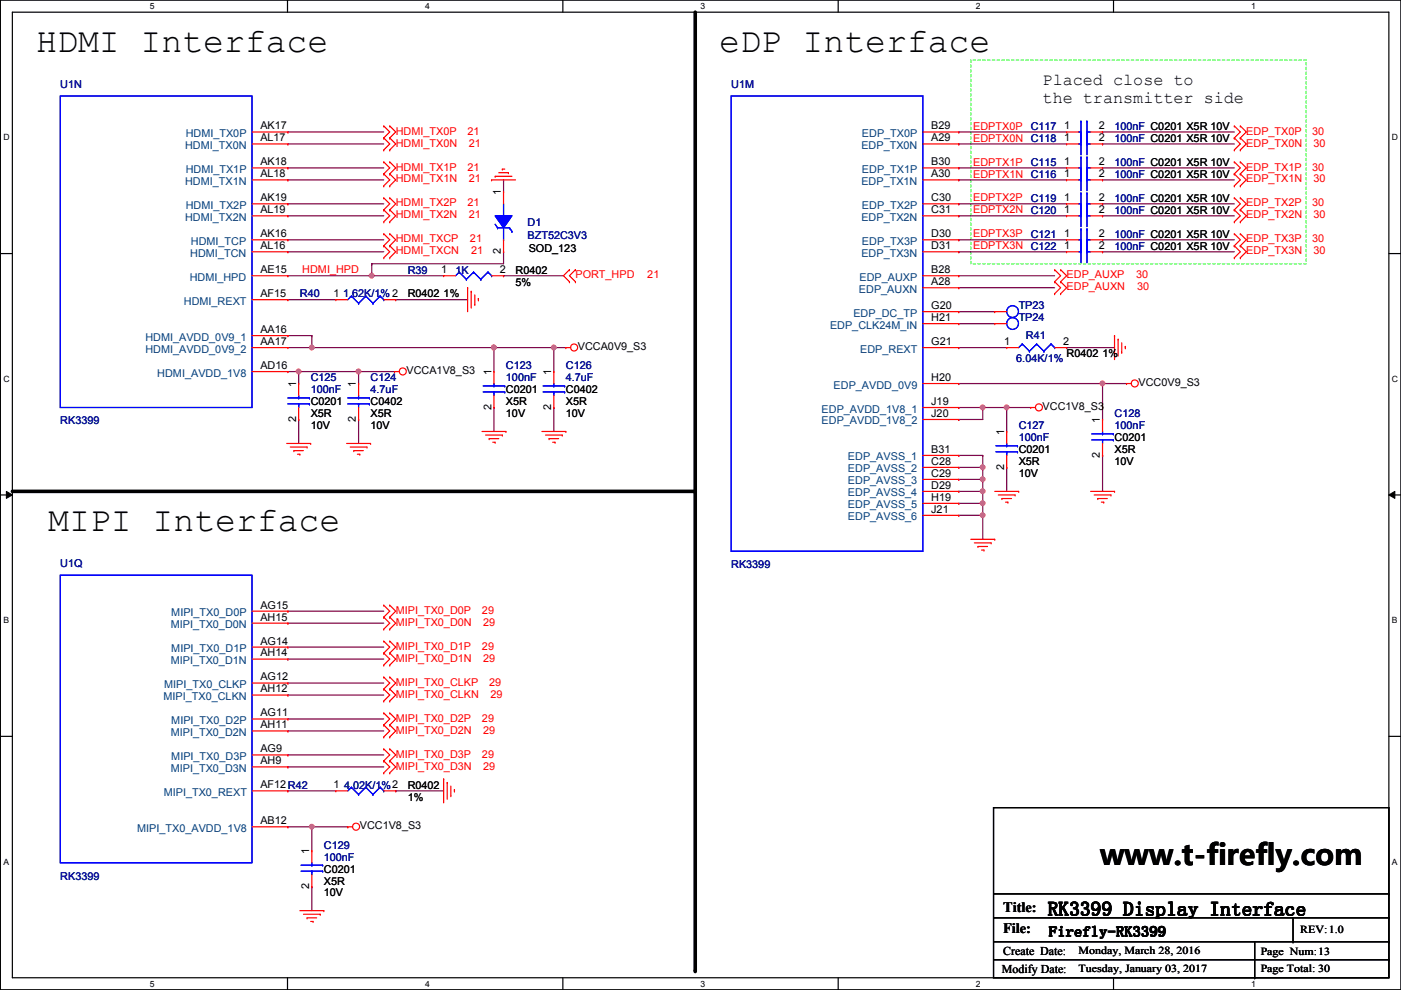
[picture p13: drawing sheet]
<svg xmlns="http://www.w3.org/2000/svg" width="297mm" height="210mm" viewBox="0 0 297 210" stroke-linecap="round" stroke-linejoin="round" font-family="sans-serif">
<defs><g id="words">
<g font-size="7.4">
<text x="7.7" y="11">HDMI Interface</text>
<text x="152.5" y="11">eDP Interface</text>
<text x="10.2" y="112.6">MIPI Interface</text>
</g>
<text font-size="6.1" x="233.3" y="183.3">www.t-firefly.com</text>
<text font-size="4.1" x="222.2" y="194.1">RK3399 Display Interface</text>
<g font-size="3.6">
<text x="221.1" y="18.1">Placed close to</text>
<text x="221.1" y="21.8">the transmitter side</text>
</g>
<g font-size="3">
<text x="212.7" y="193.3">Title:</text>
<text x="212.7" y="197.9">File:</text>
<text x="222.4" y="198.5">Firefly-RK3399</text>
</g>
<g font-size="2.5">
<text x="212.7" y="202.5">Create Date:</text>
<text x="212.4" y="206.3">Modify Date:</text>
</g>
<g font-size="2.3" fill="#000080">
<text x="12.8" y="18.6">U1N</text>
<text x="155" y="18.6">U1M</text>
<text x="218.5" y="27.5">C117</text>
<text x="236.3" y="27.5">100nF C0201 X5R 10V</text>
<text x="218.5" y="35.1">C115</text>
<text x="236.3" y="30.1">100nF C0201 X5R 10V</text>
<text x="236.3" y="35.1">100nF C0201 X5R 10V</text>
<text x="236.3" y="37.7">100nF C0201 X5R 10V</text>
<text x="111.8" y="47.8">D1</text>
<text x="218.5" y="42.8">C119</text>
<text x="236.3" y="45.3">100nF C0201 X5R 10V</text>
<text x="236.3" y="42.8">100nF C0201 X5R 10V</text>
<text x="111.8" y="50.6">BZT52C3V3</text>
<text x="218.5" y="50.4">C121</text>
<text x="236.3" y="50.4">100nF C0201 X5R 10V</text>
<text x="236.3" y="52.9">100nF C0201 X5R 10V</text>
<text x="86.4" y="58">R39</text>
<text x="96.6" y="58">1K</text>
<text x="63.6" y="63.1">R40</text>
<text x="72.7" y="63.1">1.62K/1% 2</text>
<text x="216" y="65.6">TP23</text>
<text x="216" y="68.2">TP24</text>
<text x="217.5" y="72">R41</text>
<text x="215.5" y="76.8">6.04K/1%</text>
<text x="65.9" y="80.9">C125</text>
<text x="65.9" y="83.4">100nF</text>
<text x="78.6" y="80.9">C124</text>
<text x="78.6" y="83.4">4.7uF</text>
<text x="107.3" y="78.3">C123</text>
<text x="107.3" y="80.9">100nF</text>
<text x="120" y="78.3">C126</text>
<text x="120" y="80.9">4.7uF</text>
<text x="236.3" y="88.5">C128</text>
<text x="12.8" y="90">RK3399</text>
<text x="216" y="91">C127</text>
<text x="216" y="93.6">100nF</text>
<text x="236.3" y="91">100nF</text>
<text x="12.8" y="120.2">U1Q</text>
<text x="155" y="120.5">RK3399</text>
<text x="73" y="167.2">4.02K/1%2</text>
<text x="68.7" y="179.9">C129</text>
<text x="68.7" y="182.5">100nF</text>
<text x="12.8" y="186.5">RK3399</text>
</g>
<g font-size="2.3" fill="#004080">
<text x="39.4" y="29">HDMI_TX0P</text>
<text x="182.7" y="29">EDP_TX0P</text>
<text x="39.2" y="31.6">HDMI_TX0N</text>
<text x="182.6" y="31.6">EDP_TX0N</text>
<text x="39.2" y="39.2">HDMI_TX1N</text>
<text x="39.4" y="36.7">HDMI_TX1P</text>
<text x="182.6" y="39.2">EDP_TX1N</text>
<text x="182.7" y="36.7">EDP_TX1P</text>
<text x="39.2" y="46.8">HDMI_TX2N</text>
<text x="39.4" y="44.3">HDMI_TX2P</text>
<text x="182.6" y="46.8">EDP_TX2N</text>
<text x="182.7" y="44.3">EDP_TX2P</text>
<text x="40.5" y="51.9">HDMI_TCP</text>
<text x="182.7" y="51.9">EDP_TX3P</text>
<text x="40.2" y="59.5">HDMI_HPD</text>
<text x="40.3" y="54.4">HDMI_TCN</text>
<text x="182.2" y="59.5">EDP_AUXP</text>
<text x="182.6" y="54.4">EDP_TX3N</text>
<text x="39" y="64.6">HDMI_REXT</text>
<text x="182.1" y="62.1">EDP_AUXN</text>
<text x="176" y="69.7">EDP_CLK24M_IN</text>
<text x="180.9" y="67.1">EDP_DC_TP</text>
<text x="30.8" y="72.2">HDMI_AVDD_0V9_1</text>
<text x="30.8" y="74.8">HDMI_AVDD_0V9_2</text>
<text x="182.4" y="74.8">EDP_REXT</text>
<text x="33.4" y="79.8">HDMI_AVDD_1V8</text>
<text x="176.7" y="82.4">EDP_AVDD_0V9</text>
<text x="174.2" y="87.5">EDP_AVDD_1V8_1</text>
<text x="174.2" y="90">EDP_AVDD_1V8_2</text>
<text x="179.8" y="97.6">EDP_AVSS_1</text>
<text x="179.8" y="100.2">EDP_AVSS_2</text>
<text x="179.8" y="102.7">EDP_AVSS_3</text>
<text x="179.8" y="105.2">EDP_AVSS_4</text>
<text x="179.8" y="107.8">EDP_AVSS_5</text>
<text x="179.8" y="110.3">EDP_AVSS_6</text>
<text x="36.3" y="130.6">MIPI_TX0_D0P</text>
<text x="36.2" y="133.2">MIPI_TX0_D0N</text>
<text x="36.2" y="140.8">MIPI_TX0_D1N</text>
<text x="36.3" y="138.3">MIPI_TX0_D1P</text>
<text x="34.7" y="148.4">MIPI_TX0_CLKN</text>
<text x="34.8" y="145.9">MIPI_TX0_CLKP</text>
<text x="36.3" y="153.5">MIPI_TX0_D2P</text>
<text x="36.2" y="156">MIPI_TX0_D2N</text>
<text x="36.3" y="161.1">MIPI_TX0_D3P</text>
<text x="36.2" y="163.7">MIPI_TX0_D3N</text>
<text x="34.7" y="168.7">MIPI_TX0_REXT</text>
<text x="29.1" y="176.4">MIPI_TX0_AVDD_1V8</text>
</g>
<g font-size="2.3">
<text x="55.2" y="27.4">AK17</text>
<text x="55.2" y="30">AL17</text>
<text x="197.4" y="27.4">B29</text>
<text x="197.4" y="30">A29</text>
<text x="225.6" y="30">1</text>
<text x="225.6" y="27.4">1</text>
<text x="233" y="30">2</text>
<text x="233" y="27.4">2</text>
<text x="55.2" y="35.1">AK18</text>
<text x="197.4" y="35.1">B30</text>
<text x="225.6" y="35.1">1</text>
<text x="233" y="35.1">2</text>
<text x="55.2" y="37.6">AL18</text>
<text x="106.2" y="41.4" transform="rotate(-90 106.2 41.4)">1</text>
<text x="197.4" y="37.6">A30</text>
<text x="225.6" y="37.6">1</text>
<text x="233" y="37.6">2</text>
<text x="55.2" y="42.7">AK19</text>
<text x="55.2" y="45.2">AL19</text>
<text x="197.4" y="45.2">C31</text>
<text x="197.4" y="42.7">C30</text>
<text x="225.6" y="45.2">1</text>
<text x="225.6" y="42.7">1</text>
<text x="233" y="45.2">2</text>
<text x="233" y="42.7">2</text>
<text x="55.2" y="52.8">AL16</text>
<text x="55.2" y="50.3">AK16</text>
<text x="106.2" y="53.9" transform="rotate(-90 106.2 53.9)">2</text>
<text x="112.1" y="53.4">SOD_123</text>
<text x="197.4" y="50.3">D30</text>
<text x="197.4" y="52.8">D31</text>
<text x="225.6" y="50.3">1</text>
<text x="225.6" y="52.8">1</text>
<text x="233" y="50.3">2</text>
<text x="233" y="52.8">2</text>
<text x="55.2" y="57.9">AE15</text>
<text x="93.6" y="57.9">1</text>
<text x="106" y="57.9">2</text>
<text x="109.3" y="58">R0402</text>
<text x="197.4" y="57.9">B28</text>
<text x="55.2" y="63">AF15</text>
<text x="70.7" y="63">1</text>
<text x="86.4" y="63.1">R0402 1%</text>
<text x="109.3" y="60.5">5%</text>
<text x="197.4" y="65.5">G20</text>
<text x="197.4" y="60.5">A28</text>
<text x="55.2" y="70.6">AA16</text>
<text x="197.4" y="68.1">H21</text>
<text x="55.2" y="73.2">AA17</text>
<text x="122.5" y="74.3">VCCA0V9_S3</text>
<text x="197.4" y="73.2">G21</text>
<text x="212.9" y="73.2">1</text>
<text x="225.4" y="73.2">2</text>
<text x="226.1" y="75.8">R0402 1%</text>
<text x="55.2" y="78.2">AD16</text>
<text x="62.8" y="82.1" transform="rotate(-90 62.8 82.1)">1</text>
<text x="75.5" y="82.1" transform="rotate(-90 75.5 82.1)">1</text>
<text x="86.2" y="79.3">VCCA1V8_S3</text>
<text x="104.2" y="79.5" transform="rotate(-90 104.2 79.5)">1</text>
<text x="107.3" y="83.4">C0201</text>
<text x="116.9" y="79.5" transform="rotate(-90 116.9 79.5)">1</text>
<text x="120" y="83.4">C0402</text>
<text x="197.4" y="80.8">H20</text>
<text x="241.4" y="81.9">VCC0V9_S3</text>
<text x="62.8" y="89.5" transform="rotate(-90 62.8 89.5)">2</text>
<text x="65.9" y="85.9">C0201</text>
<text x="65.9" y="88.5">X5R</text>
<text x="75.5" y="89.5" transform="rotate(-90 75.5 89.5)">2</text>
<text x="78.6" y="85.9">C0402</text>
<text x="78.6" y="88.5">X5R</text>
<text x="104.2" y="86.9" transform="rotate(-90 104.2 86.9)">2</text>
<text x="107.3" y="85.9">X5R</text>
<text x="107.3" y="88.5">10V</text>
<text x="116.9" y="86.9" transform="rotate(-90 116.9 86.9)">2</text>
<text x="120" y="85.9">X5R</text>
<text x="120" y="88.5">10V</text>
<text x="197.4" y="85.9">J19</text>
<text x="197.4" y="88.4">J20</text>
<text x="221.1" y="87">VCC1V8_S3</text>
<text x="233.2" y="89.7" transform="rotate(-90 233.2 89.7)">1</text>
<text x="65.9" y="91">10V</text>
<text x="78.6" y="91">10V</text>
<text x="212.9" y="92.2" transform="rotate(-90 212.9 92.2)">1</text>
<text x="236.3" y="93.6">C0201</text>
<text x="197.4" y="96">B31</text>
<text x="197.4" y="98.6">C28</text>
<text x="197.4" y="101.1">C29</text>
<text x="212.9" y="99.6" transform="rotate(-90 212.9 99.6)">2</text>
<text x="216" y="96.1">C0201</text>
<text x="216" y="98.6">X5R</text>
<text x="216" y="101.2">10V</text>
<text x="233.2" y="97.1" transform="rotate(-90 233.2 97.1)">2</text>
<text x="236.3" y="96.1">X5R</text>
<text x="236.3" y="98.6">10V</text>
<text x="197.4" y="103.6">D29</text>
<text x="197.4" y="106.2">H19</text>
<text x="197.4" y="108.7">J21</text>
<text x="55.2" y="129">AG15</text>
<text x="55.2" y="131.6">AH15</text>
<text x="55.2" y="136.7">AG14</text>
<text x="55.2" y="139.2">AH14</text>
<text x="55.2" y="144.3">AG12</text>
<text x="55.2" y="146.8">AH12</text>
<text x="55.2" y="151.9">AG11</text>
<text x="55.2" y="154.4">AH11</text>
<text x="55.2" y="159.5">AG9</text>
<text x="55.2" y="162.1">AH9</text>
<text x="55.2" y="167.1">AF12R42</text>
<text x="70.7" y="167.1">1</text>
<text x="86.4" y="167.2">R0402</text>
<text x="86.4" y="169.8">1%</text>
<text x="55.2" y="174.8">AB12</text>
<text x="76.3" y="175.9">VCC1V8_S3</text>
<text x="65.6" y="181.1" transform="rotate(-90 65.6 181.1)">1</text>
<text x="68.7" y="185">C0201</text>
<text x="65.6" y="188.5" transform="rotate(-90 65.6 188.5)">2</text>
<text x="68.7" y="187.5">X5R</text>
<text x="68.7" y="190.1">10V</text>
<text x="275.7" y="197.9">REV:1.0</text>
<text x="228.7" y="202.2">Monday, March 28, 2016</text>
<text x="267.3" y="202.5">Page Num:13</text>
<text x="228.7" y="206">Tuesday, January 03, 2017</text>
<text x="267.3" y="206">Page Total: 30</text>
</g>
<g font-size="2.3" fill="#f00">
<text x="83.9" y="28.5">HDMI_TX0P</text>
<text x="99.1" y="28.5">21</text>
<text x="206.3" y="27.5">EDPTX0P</text>
<text x="264.2" y="28.5">EDP_TX0P</text>
<text x="278.2" y="28.5">30</text>
<text x="83.9" y="31.1">HDMI_TX0N</text>
<text x="99.4" y="31.1">21</text>
<text x="206.3" y="30">EDPTX0N C118</text>
<text x="206.3" y="35.1">EDPTX1P</text>
<text x="264.2" y="31.1">EDP_TX0N</text>
<text x="278.5" y="31.1">30</text>
<text x="83.9" y="36.2">HDMI_TX1P</text>
<text x="83.9" y="38.7">HDMI_TX1N</text>
<text x="99.1" y="36.2">21</text>
<text x="99.4" y="38.7">21</text>
<text x="206.3" y="37.6">EDPTX1N C116</text>
<text x="264.2" y="38.7">EDP_TX1N</text>
<text x="264.2" y="36.2">EDP_TX1P</text>
<text x="278.2" y="36.2">30</text>
<text x="278.5" y="38.7">30</text>
<text x="83.9" y="43.8">HDMI_TX2P</text>
<text x="83.9" y="46.3">HDMI_TX2N</text>
<text x="99.1" y="43.8">21</text>
<text x="99.4" y="46.3">21</text>
<text x="206.3" y="45.3">EDPTX2N C120</text>
<text x="206.3" y="42.7">EDPTX2P</text>
<text x="264.2" y="46.3">EDP_TX2N</text>
<text x="264.2" y="43.8">EDP_TX2P</text>
<text x="278.2" y="43.8">30</text>
<text x="278.5" y="46.3">30</text>
<text x="83.9" y="51.4">HDMI_TXCP</text>
<text x="83.9" y="53.9">HDMI_TXCN</text>
<text x="99.6" y="51.4">21</text>
<text x="99.9" y="53.9">21</text>
<text x="206.3" y="52.9">EDPTX3N C122</text>
<text x="206.3" y="50.3">EDPTX3P</text>
<text x="264.2" y="53.9">EDP_TX3N</text>
<text x="264.2" y="51.4">EDP_TX3P</text>
<text x="278.2" y="51.4">30</text>
<text x="278.5" y="53.9">30</text>
<text x="64.1" y="58">HDMI_HPD</text>
<text x="122" y="59">PORT_HPD</text>
<text x="137.2" y="59">21</text>
<text x="226.1" y="59">EDP_AUXP</text>
<text x="240.9" y="59">30</text>
<text x="226.1" y="61.6">EDP_AUXN</text>
<text x="241.1" y="61.6">30</text>
<text x="83.9" y="130.1">MIPI_TX0_D0P</text>
<text x="102.2" y="130.1">29</text>
<text x="83.9" y="137.8">MIPI_TX0_D1P</text>
<text x="83.9" y="132.7">MIPI_TX0_D0N</text>
<text x="102.2" y="137.8">29</text>
<text x="102.4" y="132.7">29</text>
<text x="83.9" y="140.3">MIPI_TX0_D1N</text>
<text x="102.4" y="140.3">29</text>
<text x="83.9" y="145.4">MIPI_TX0_CLKP</text>
<text x="83.9" y="147.9">MIPI_TX0_CLKN</text>
<text x="103.7" y="145.4">29</text>
<text x="104" y="147.9">29</text>
<text x="83.9" y="155.5">MIPI_TX0_D2N</text>
<text x="83.9" y="153">MIPI_TX0_D2P</text>
<text x="102.2" y="153">29</text>
<text x="102.4" y="155.5">29</text>
<text x="83.9" y="160.6">MIPI_TX0_D3P</text>
<text x="102.2" y="160.6">29</text>
<text x="83.9" y="163.2">MIPI_TX0_D3N</text>
<text x="102.4" y="163.2">29</text>
</g>
<g font-size="1.8">
<text x="31.8" y="1.9">5</text>
<text x="90.1" y="1.9">4</text>
<text x="148.5" y="1.9">3</text>
<text x="206.9" y="1.9">2</text>
<text x="265.3" y="1.9">1</text>
<text x=".7" y="29.8">D</text>
<text x="295.1" y="29.8">D</text>
<text x=".7" y="80.9">C</text>
<text x="295.1" y="80.9">C</text>
<text x=".7" y="132.1">B</text>
<text x="295.1" y="132.1">B</text>
<text x=".7" y="183.3">A</text>
<text x="295.1" y="183.3">A</text>
<text x="31.8" y="209.2">5</text>
<text x="90.1" y="209.2">4</text>
<text x="148.5" y="209.2">3</text>
<text x="206.9" y="209.2">2</text>
<text x="265.3" y="209.2">1</text>
</g>
</g></defs>
<path d="M.1 0h296.9v209.8h-296.9zM2.6 2.6h291.9v204.7h-291.9z" fill="none" stroke="#000" stroke-width=".25"/>
<g fill="#fff">
<path d="M31.8 .3h1v2h-1z"/>
<path d="M31.8 207.6h1v1.9h-1z"/>
</g>
<path d="M61 0v2.6M61 207.3v2.5" fill="none" stroke="#000" stroke-width=".25"/>
<g fill="#fff">
<path d="M90.1 .3h1v2h-1z"/>
<path d="M90.1 207.6h1v1.9h-1z"/>
</g>
<path d="M119.3 0v2.6M119.3 207.3v2.5" fill="none" stroke="#000" stroke-width=".25"/>
<g fill="#fff">
<path d="M148.5 .3h1v2h-1z"/>
<path d="M148.5 207.6h1v1.9h-1z"/>
</g>
<path d="M177.7 0v2.6M177.7 207.3v2.5" fill="none" stroke="#000" stroke-width=".25"/>
<g fill="#fff">
<path d="M206.9 .3h1v2h-1z"/>
<path d="M206.9 207.6h1v1.9h-1z"/>
</g>
<path d="M236.1 0v2.6M236.1 207.3v2.5" fill="none" stroke="#000" stroke-width=".25"/>
<g fill="#fff">
<path d="M265.3 .3h.9v2h-.9z"/>
<path d="M265.3 207.6h.9v1.9h-.9z"/>
<path d="M.7 28.2h1.3v1.9h-1.3z"/>
<path d="M295.1 28.2h1.3v1.9h-1.3z"/>
<path d="M.7 79.3h1.3v2h-1.3z"/>
<path d="M295.1 79.3h1.3v2h-1.3z"/>
</g>
<path d="M.1 53.8h2.5M294.5 53.8h2.5" fill="none" stroke="#000" stroke-width=".25"/>
<g fill="#fff">
<path d="M.7 130.5h1.2v2h-1.2z"/>
<path d="M295.1 130.5h1.2v2h-1.2z"/>
</g>
<path d="M.1 104.9h2.5M294.5 104.9h2.5" fill="none" stroke="#000" stroke-width=".25"/>
<path d="M1.4 104.2l1.2 .7-1.2 .8zM294.5 104.9l1.2-.7v1.5z" fill="#000"/>
<path d="M1.4 104.2l1.2 .7-1.2 .8zM294.5 104.9l1.2-.7v1.5z" fill="none" stroke="#000" stroke-width=".21"/>
<g fill="#fff">
<path d="M.7 181.7h1.2v2h-1.2z"/>
<path d="M295.1 181.7h1.2v2h-1.2z"/>
</g>
<path d="M.1 156.1h2.5M294.5 156.1h2.5" fill="none" stroke="#000" stroke-width=".25"/>
<path d="M147.4 2.6v203.2M2.6 104.2h144.8" fill="none" stroke="#000" stroke-width=".76"/>
<g fill="#000">
<circle cx="147.4" cy="104.2" r=".38"/>
<circle cx="147.4" cy="205.8" r=".38"/>
</g>
<path d="M205.8 12.7h71.1v43.2h-71.1z" fill="none" stroke="#0f0" stroke-width=".25" stroke-dasharray=".5 .5"/>
<path d="M61 58.5h.1M61 58.5h17.8" fill="none" stroke="#800040" stroke-width=".25"/>
<circle cx="78.8" cy="58.4" r=".49" fill="#f0f"/>
<circle cx="78.8" cy="58.4" r=".49" fill="none" stroke="#f0f" stroke-width=".25"/>
<g fill="none" stroke="#800040" stroke-width=".25">
<path d="M106.8 58.5h.1M106.8 58.5h12.7M61 78.8h.1M61 73.7h5.1M61 78.8h2.3M66.1 73.7h.1M76 78.8h.1M76 78.8h7.6M104.7 73.7h.1M104.7 73.7v5.1M117.4 73.7h.1M117.4 73.7h2.6"/>
<path d="M63.3 88.9h.1M63.3 88.9v5.1M104.7 86.4h.1M104.7 86.4v5.1"/>
</g>
<circle cx="117.4" cy="73.7" r=".49" fill="#f0f"/>
<circle cx="117.4" cy="73.7" r=".49" fill="none" stroke="#f0f" stroke-width=".25"/>
<path d="M63.3 78.8h.1M63.3 78.8h12.7" fill="none" stroke="#800040" stroke-width=".25"/>
<circle cx="76" cy="78.8" r=".49" fill="#f0f"/>
<circle cx="76" cy="78.8" r=".49" fill="none" stroke="#f0f" stroke-width=".25"/>
<circle cx="63.3" cy="78.8" r=".49" fill="#f0f"/>
<circle cx="63.3" cy="78.8" r=".49" fill="none" stroke="#f0f" stroke-width=".25"/>
<g fill="none" stroke="#800040" stroke-width=".25">
<path d="M61 28h.1M61 30.5h.1M61 35.6h.1M61 38.1h.1M61 28h20.4M61 30.5h20.4M61 35.6h20.4M61 38.1h20.4M106.8 38.1h.1M106.8 38.1v2.6M61 43.2h.1M61 45.8h.1"/>
<path d="M61 50.8h.1M61 53.4h.1M61 43.2h20.4M61 45.8h20.4M61 50.8h20.4M61 53.4h20.4M61 71.2h.1M61 63.5h.1M61 71.2h5.1M61 63.5h10.2M63.3 78.8h.1M63.3 78.8v2.5"/>
<path d="M66.1 71.2h.1M66.1 71.2v2.5M83.9 63.5h.1M83.9 63.5h15.2M203.3 99.1h.1M203.3 99.1h5.1M208.4 96.6h.1M208.4 99.1h.1M208.4 96.6v5"/>
</g>
<circle cx="208.3" cy="101.6" r=".49" fill="#f0f"/>
<circle cx="208.3" cy="101.6" r=".49" fill="none" stroke="#f0f" stroke-width=".25"/>
<circle cx="208.3" cy="99.1" r=".49" fill="#f0f"/>
<circle cx="208.3" cy="99.1" r=".49" fill="none" stroke="#f0f" stroke-width=".25"/>
<path d="M203.3 96.6h.1M203.3 96.6h5.1M203.3 101.6h.1M203.3 104.2h.1M203.3 101.6h5.1M203.3 104.2h5.1M208.4 101.6h.1M208.4 104.2h.1M208.4 101.6v5.1" fill="none" stroke="#800040" stroke-width=".25"/>
<circle cx="208.3" cy="106.7" r=".49" fill="#f0f"/>
<circle cx="208.3" cy="106.7" r=".49" fill="none" stroke="#f0f" stroke-width=".25"/>
<circle cx="208.3" cy="104.2" r=".49" fill="#f0f"/>
<circle cx="208.3" cy="104.2" r=".49" fill="none" stroke="#f0f" stroke-width=".25"/>
<path d="M203.3 106.7h.1M203.3 109.3h.1M203.3 106.7h5.1M203.3 109.3h5.1M208.4 106.7h.1M208.4 109.3h.1M208.4 106.7v7.6" fill="none" stroke="#800040" stroke-width=".25"/>
<circle cx="208.3" cy="109.2" r=".49" fill="#f0f"/>
<circle cx="208.3" cy="109.2" r=".49" fill="none" stroke="#f0f" stroke-width=".25"/>
<g fill="none" stroke="#800040" stroke-width=".25">
<path d="M78.8 55.9h.1M78.8 58.5h.1M78.8 55.9v2.6M78.8 58.5h15.3M106.8 53.4h.1M106.8 53.4v2.5h-28M66.1 73.7h38.6M76 78.8h.1M76 78.8v2.5M104.7 73.7h.1M76 88.9h.1M76 88.9v5.1"/>
<path d="M117.4 86.4h.1M117.4 86.4v5.1"/>
</g>
<circle cx="66.1" cy="73.7" r=".49" fill="#f0f"/>
<circle cx="66.1" cy="73.7" r=".49" fill="none" stroke="#f0f" stroke-width=".25"/>
<circle cx="104.7" cy="73.7" r=".49" fill="#f0f"/>
<circle cx="104.7" cy="73.7" r=".49" fill="none" stroke="#f0f" stroke-width=".25"/>
<path d="M117.4 73.7h.1M117.4 73.7v5.1M203.3 81.3h.1M203.3 86.4h.1M203.3 81.3h35.5M203.3 86.4h5.1M213.4 86.4h.1M213.4 86.4h5.1M213.4 86.4v5.1M233.8 81.3h.1M233.8 96.6h.1M233.8 96.6v7.6" fill="none" stroke="#800040" stroke-width=".25"/>
<circle cx="213.4" cy="86.4" r=".49" fill="#f0f"/>
<circle cx="213.4" cy="86.4" r=".49" fill="none" stroke="#f0f" stroke-width=".25"/>
<path d="M203.3 88.9h.1M208.4 86.4h.1M208.4 86.4v2.5h-5.1M213.4 99.1h.1M213.4 99.1v5.1" fill="none" stroke="#800040" stroke-width=".25"/>
<circle cx="208.3" cy="86.4" r=".49" fill="#f0f"/>
<circle cx="208.3" cy="86.4" r=".49" fill="none" stroke="#f0f" stroke-width=".25"/>
<path d="M208.4 86.4h.1M208.4 86.4h5M233.8 81.3h.1M233.8 81.3v7.6" fill="none" stroke="#800040" stroke-width=".25"/>
<circle cx="233.7" cy="81.3" r=".49" fill="#f0f"/>
<circle cx="233.7" cy="81.3" r=".49" fill="none" stroke="#f0f" stroke-width=".25"/>
<g fill="none" stroke="#800040" stroke-width=".25">
<path d="M203.3 30.5h.1M203.3 28h.1M203.3 35.6h.1M203.3 38.1h.1M203.3 30.5h22.8M203.3 28h22.8M203.3 38.1h22.8M203.3 35.6h22.8M233.8 30.5h.1M233.8 28h.1M233.8 38.1h.1M233.8 35.6h.1"/>
<path d="M233.8 30.5h27.9M233.8 28h27.9M233.8 38.1h27.9M233.8 35.6h27.9M203.3 45.8h.1M203.3 43.2h.1M203.3 53.4h.1M203.3 50.8h.1M203.3 58.5h.1M203.3 43.2h22.8M203.3 45.8h22.8M203.3 53.4h22.8"/>
<path d="M203.3 50.8h22.8M203.3 58.5h20.3M233.8 43.2h.1M233.8 45.8h.1M233.8 53.4h.1M233.8 50.8h.1M233.8 43.2h27.9M233.8 45.8h27.9M233.8 53.4h27.9M233.8 50.8h27.9M203.3 73.7h.1M203.3 66.1h.1"/>
<path d="M203.3 68.6h.1M203.3 61h.1M203.3 73.7h10.1M203.3 66.1h7.6M203.3 68.6h7.6M203.3 61h20.3M226.1 73.7h.1M226.1 73.7h10.2M61 132.1h.1M61 129.6h.1M61 132.1h20.4M61 129.6h20.4"/>
<path d="M61 175.3h.1M61 175.3h12.7M73.7 175.3h.1"/>
</g>
<circle cx="66.1" cy="175.3" r=".49" fill="#f0f"/>
<circle cx="66.1" cy="175.3" r=".49" fill="none" stroke="#f0f" stroke-width=".25"/>
<g fill="none" stroke="#800040" stroke-width=".25">
<path d="M104.7 73.7h.1M104.7 73.7h12.7M61 139.7h.1M61 137.2h.1M61 139.7h20.4M61 137.2h20.4M61 155h.1M61 152.4h.1M61 147.4h.1M61 144.8h.1M61 155h20.4M61 152.4h20.4"/>
<path d="M61 147.4h20.4M61 144.8h20.4M61 167.7h.1M61 162.6h.1M61 160.1h.1M61 167.7h10.2M61 162.6h20.4M61 160.1h20.4M66.1 175.3h.1M66.1 175.3v5.1M83.9 167.7h.1M83.9 167.7h10.2"/>
<path d="M66.1 188h.1M66.1 188v5.1"/>
</g>
<circle cx="104.7" cy="73.7" r=".49" fill="#f0f"/>
<circle cx="104.7" cy="73.7" r=".49" fill="none" stroke="#f0f" stroke-width=".25"/>
<g fill="none" stroke="#f00" stroke-width=".25">
<path d="M53.4 38.1h7.6M53.4 35.6h7.6M53.4 28h7.6M53.4 30.5h7.6M61 35.6h.1M61 38.1h.1M61 28h.1M61 30.5h.1M81.4 31.8h.1M81.4 29.3h.1M81.4 26.7h.1M81.4 36.9h.1"/>
<path d="M81.4 34.3h.1M81.4 39.4h.1M81.4 29.3l1.2 1.2-1.2 1.3M81.4 26.7l1.2 1.3-1.2 1.3M81.4 34.3l1.2 1.3-1.2 1.3M81.4 36.9l1.2 1.2-1.2 1.3M82.6 31.8h.1M82.6 29.3h.1M82.6 26.7h.1M82.6 36.9h.1M82.6 34.3h.1M82.6 39.4h.1"/>
<path d="M82.6 29.3l1.3 1.2-1.3 1.3M82.6 26.7l1.3 1.3-1.3 1.3M82.6 34.3l1.3 1.3-1.3 1.3M82.6 36.9l1.3 1.2-1.3 1.3M104.2 38.1h.1M104.2 38.1h5.1M105 37.4h.1M105 37.4h3.5M105.7 36.6h2.1M106.5 35.9h.1M106.5 35.9h.5M107.8 36.6h.1"/>
<path d="M195.7 38.1h7.6M195.7 35.6h7.6M195.7 28h7.6M195.7 30.5h7.6M203.3 38.1h.1M203.3 35.6h.1M203.3 28h.1M203.3 30.5h.1M226.1 30.5h.1M226.1 28h.1M226.1 28h2.6M226.1 30.5h2.6"/>
<path d="M231.2 28h2.6M231.2 30.5h2.6M233.8 30.5h.1M233.8 28h.1M261.7 31.8h.1M261.7 29.3h.1M261.7 26.7h.1M261.7 39.4h.1M261.7 36.9h.1M261.7 34.3h.1M261.7 29.3l1.3 1.2-1.3 1.3M261.7 26.7l1.3 1.3-1.3 1.3"/>
<path d="M261.7 36.9l1.3 1.2-1.3 1.3M261.7 34.3l1.3 1.3-1.3 1.3M263 31.8h.1M263 29.3h.1M263 26.7h.1M263 39.4h.1M263 36.9h.1M263 34.3h.1M263 29.3l1.2 1.2-1.2 1.3M263 26.7l1.2 1.3-1.2 1.3M263 36.9l1.2 1.2-1.2 1.3M263 34.3l1.2 1.3-1.2 1.3"/>
<path d="M53.4 45.8h7.6M53.4 43.2h7.6M53.4 53.4h7.6M53.4 50.8h7.6M53.4 58.5h7.6M61 43.2h.1M61 45.8h.1M61 53.4h.1M61 50.8h.1M61 58.5h.1M81.4 44.5h.1M81.4 42h.1"/>
<path d="M81.4 47h.1M81.4 52.1h.1M81.4 49.6h.1M81.4 54.7h.1M81.4 42l1.2 1.2-1.2 1.3M81.4 44.5l1.2 1.3-1.2 1.2M81.4 49.6l1.2 1.2-1.2 1.3M81.4 52.1l1.2 1.3-1.2 1.3M82.6 44.5h.1M82.6 42h.1M82.6 47h.1M82.6 52.1h.1"/>
<path d="M82.6 49.6h.1M82.6 54.7h.1M82.6 42l1.3 1.2-1.3 1.3M82.6 44.5l1.3 1.3-1.3 1.2M82.6 49.6l1.3 1.2-1.3 1.3M82.6 52.1l1.3 1.3-1.3 1.3M120.7 57.2h.1M120.7 59.7h.1M120.7 57.2l-1.2 1.3 1.2 1.2M122 59.7h.1M122 57.2h.1M122 57.2l-1.3 1.3 1.3 1.2"/>
<path d="M195.7 45.8h7.6M195.7 43.2h7.6M195.7 53.4h7.6M195.7 50.8h7.6M195.7 58.5h7.6M203.3 58.5h.1M203.3 50.8h.1M203.3 53.4h.1M203.3 45.8h.1M203.3 43.2h.1M223.6 59.7h.1M223.6 57.2h.1"/>
<path d="M223.6 59.7l1.3 1.3-1.3 1.3M223.6 57.2l1.3 1.3-1.3 1.2M224.9 59.7h.1M224.9 57.2h.1M224.9 59.7l1.2 1.3-1.2 1.3M224.9 57.2l1.2 1.3-1.2 1.2M226.1 45.8h.1M226.1 43.2h.1M226.1 45.8h2.6M226.1 43.2h2.6M231.2 45.8h2.6M231.2 43.2h2.6"/>
<path d="M233.8 45.8h.1M233.8 43.2h.1M261.7 47h.1M261.7 44.5h.1M261.7 42h.1M261.7 54.7h.1M261.7 52.1h.1M261.7 49.6h.1M261.7 44.5l1.3 1.3-1.3 1.2M261.7 42l1.3 1.2-1.3 1.3M261.7 52.1l1.3 1.3-1.3 1.3M261.7 49.6l1.3 1.2-1.3 1.3"/>
<path d="M263 47h.1M263 44.5h.1M263 42h.1M263 54.7h.1M263 52.1h.1M263 49.6h.1M263 44.5l1.2 1.3-1.2 1.2M263 42l1.2 1.2-1.2 1.3M263 52.1l1.2 1.3-1.2 1.3M263 49.6l1.2 1.2-1.2 1.3M53.4 73.7h7.6M53.4 78.8h7.6"/>
<path d="M53.4 71.2h7.6M53.4 63.5h7.6M61 71.2h.1M61 78.8h.1M61 63.5h.1M61 73.7h.1M71.2 63.5h.1M71.2 63.5h2.5M81.4 63.5h2.5M83.6 78.8h.1M83.6 78.8h1.1M83.9 63.5h.1"/>
<path d="M99.1 61h.1M99.1 61v5.1M99.9 61.8h.1M99.9 61.8v3.5M100.7 64.6h.1M100.7 62.5v2.1M101.4 63.3h.1M101.4 63.3v.5M104.7 78.8h.1M104.7 78.8v2.5M120 73.7h.1M120 73.7h1"/>
<path d="M195.7 73.7h7.6M195.7 66.1h7.6M195.7 61h7.6M195.7 68.6h7.6M203.3 66.1h.1M203.3 61h.1M203.3 68.6h.1M203.3 73.7h.1M223.6 62.3h.1M224.9 62.3h.1M236.3 71.2h.1M236.3 71.2v5"/>
<path d="M237.1 71.9h.1M237.1 71.9v3.6M237.8 74.7h.1M237.8 72.7v2M238.6 73.4h.1M238.6 73.4v.6M60.8 94h5.1M61.5 94.8h3.6M62.3 95.5h.1M62.3 95.5h2M63.1 96.3h.5M63.3 81.3h.1"/>
<path d="M63.3 88.9h.1M63.3 81.3v2.6M63.3 86.4v2.5M63.6 96.3h.1M65.1 94.8h.1M65.9 94h.1M73.5 94h5.1M74.2 94.8h3.6M75 95.5h.1M75 95.5h2M75.8 96.3h.5M76.3 96.3h.1"/>
<path d="M77.8 94.8h.1M78.6 94h.1M102.2 91.5h5.1M103 92.2h3.5M103.7 93h.1M103.7 93h2M104.5 93.8h.5M104.7 86.4h.1M104.7 83.9v2.5M105 93.8h.1M106.5 92.2h.1M107.3 91.5h.1"/>
<path d="M114.9 91.5h5.1M115.7 92.2h3.5M116.4 93h.1M116.4 93h2M117.2 93.8h.5M117.7 93.8h.1M119.2 92.2h.1M120 91.5h.1M195.7 86.4h7.6M195.7 81.3h7.6M195.7 88.9h7.6M195.7 96.6h7.6"/>
<path d="M195.7 99.1h7.6M203.3 86.4h.1M203.3 88.9h.1M203.3 81.3h.1M203.3 96.6h.1M203.3 99.1h.1M218.5 86.4h.1M218.5 86.4h1M233.8 88.9h.1M233.8 96.6h.1M233.8 88.9v2.6M233.8 94v2.6"/>
<path d="M238.8 81.3h.1M238.8 81.3h1.1M195.7 104.2h7.6M195.7 101.6h7.6M195.7 106.7h7.6M195.7 109.3h7.6M203.3 101.6h.1M203.3 104.2h.1M203.3 106.7h.1M203.3 109.3h.1M205.8 114.3h5.1M206.6 115.1h3.5"/>
<path d="M207.3 115.9h.1M207.3 115.9h2.1M208.1 116.6h.5M208.6 116.6h.1M210.1 115.1h.1M210.9 114.3h.1M210.9 104.2h5.1M211.7 104.9h3.5M212.4 105.7h.1M212.4 105.7h2.1M213.2 106.5h.5M213.7 106.5h.1"/>
<path d="M215.2 104.9h.1M216 104.2h.1M231.2 104.2h5.1M232 104.9h3.5M232.7 105.7h.1M232.7 105.7h2.1M233.5 106.5h.5M234 106.5h.1M235.5 104.9h.1M236.3 104.2h.1M81.4 138.5h.1M81.4 135.9h.1"/>
<path d="M81.4 130.9h.1M81.4 128.3h.1M81.4 133.4h.1M81.4 135.9l1.2 1.3-1.2 1.3M81.4 138.5l1.2 1.2-1.2 1.3M81.4 128.3l1.2 1.3-1.2 1.3M81.4 130.9l1.2 1.2-1.2 1.3M82.6 138.5h.1M82.6 135.9h.1M82.6 130.9h.1M82.6 128.3h.1M82.6 133.4h.1"/>
<path d="M82.6 135.9l1.3 1.3-1.3 1.3M82.6 138.5l1.3 1.2-1.3 1.3M82.6 128.3l1.3 1.3-1.3 1.3M82.6 130.9l1.3 1.2-1.3 1.3M81.4 158.8h.1M81.4 156.3h.1M81.4 153.7h.1M81.4 151.2h.1M81.4 141h.1M81.4 146.1h.1M81.4 143.6h.1M81.4 148.6h.1"/>
<path d="M81.4 158.8l1.2 1.3-1.2 1.2M81.4 153.7l1.2 1.3-1.2 1.3M81.4 151.2l1.2 1.2-1.2 1.3M81.4 143.6l1.2 1.2-1.2 1.3M81.4 146.1l1.2 1.3-1.2 1.2M82.6 158.8h.1M82.6 156.3h.1M82.6 153.7h.1M82.6 151.2h.1M82.6 141h.1M82.6 146.1h.1M82.6 143.6h.1"/>
<path d="M82.6 148.6h.1M82.6 158.8l1.3 1.3-1.3 1.2M82.6 153.7l1.3 1.3-1.3 1.3M82.6 151.2l1.3 1.2-1.3 1.3M82.6 143.6l1.3 1.2-1.3 1.3M82.6 146.1l1.3 1.3-1.3 1.2M71.2 167.7h.1M71.2 167.7h2.5M73.7 175.3h.1M73.7 175.3h1.1M81.4 163.9h.1M81.4 161.3h.1"/>
<path d="M81.4 161.3l1.2 1.3-1.2 1.3M81.4 167.7h2.5M82.6 163.9h.1M82.6 161.3h.1M82.6 161.3l1.3 1.3-1.3 1.3M83.9 167.7h.1M94.1 165.1h.1M94.1 165.1v5.1M94.8 165.9h.1M94.8 165.9v3.6M95.6 168.7h.1M95.6 166.7v2"/>
<path d="M96.3 167.4h.1M96.3 167.4v.5M63.6 193.1h5.1M64.3 193.8h3.6M65.1 194.6h.1M65.1 194.6h2M65.9 195.4h.5M66.1 180.4h.1M66.1 188h.1M66.1 180.4v2.5M66.1 185.5v2.5M66.4 195.4h.1"/>
<path d="M67.9 193.8h.1M68.7 193.1h.1"/>
<circle cx="85.4" cy="78.8" r=".75"/>
<circle cx="121.7" cy="73.7" r=".75"/>
<circle cx="220.3" cy="86.4" r=".75"/>
<circle cx="240.6" cy="81.3" r=".75"/>
<circle cx="75.5" cy="175.3" r=".75"/>
</g>
<g fill="none" stroke="#000" stroke-width=".25">
<path d="M210.6 171.2h83.9v36.1h-83.9zM210.6 189.5h83.9M210.6 194.6h83.9M210.6 199.7h83.9M266 199.7v7.6M274.1 199.7h.1M274.1 194.6v5.1M294.5 189.5h.1M294.5 194.6h.1M294.5 199.7h.1M210.6 203.5h83.9M266 207.3h.1"/>
<path d="M294.5 203.5h.1"/>
</g>
<g fill="none" stroke="#00f" stroke-width=".25">
<path d="M12.8 20.4h40.6v66h-40.6zM155 20.4h40.7v96.5h-40.7zM228.7 30.5h.5M228.7 28h.5M229.2 30.5h.1M229.2 28.2h.1M229.2 28h.1M229.2 25.7h.1M229.2 25.7v7.1M230.5 28.2h.1M230.5 30.5h.1M230.5 25.7h.1"/>
<path d="M230.5 28h.1M230.5 25.7v7.1M230.5 30.5h.7M230.5 28h.7M105 47.5l.5 .8M105.5 48.3h.1M105.5 48.3h2.5M106.8 45.8h.1M106.8 50.8h.1M106.8 43.2v2.6M106.8 48.3v2.5M108 48.3h.1"/>
<path d="M108 48.3l.5 .8M108.5 49.1h.1M228.7 45.8h.5M228.7 43.2h.5M229.2 45.8h.1M229.2 43.5h.1M229.2 43.2h.1M229.2 40.9h.1M229.2 40.9v7.1M230.5 43.5h.1M230.5 45.8h.1M230.5 40.9h.1"/>
<path d="M230.5 43.2h.1M230.5 45.8h.7M230.5 40.9v7.1M230.5 43.2h.7M74.5 62.8h.1M74.5 62.8l-.8 .7M74.5 62.8l1.5 1.5M76 64.3h.1M77.6 62.8h.1M77.6 62.8l-1.6 1.5M77.6 62.8l1.5 1.5M79.1 64.3h.1"/>
<path d="M80.6 62.8h.1M80.6 62.8l-1.5 1.5M80.6 62.8l.8 .7M81.4 63.5h.1M61 85.6h4.6M61 84.4h4.6M63.3 84.4h.1M63.3 85.6h.1M63.3 83.9v.5M63.3 85.6v.8M65.6 85.6h.1M65.6 84.4h.1"/>
<path d="M102.4 83.1h4.6M102.4 81.8h4.6M104.7 81.8h.1M104.7 83.1h.1M104.7 81.3v.5M104.7 83.1v.8M107 83.1h.1M107 81.8h.1M231.5 93.3h4.5M231.5 92h4.5M233.8 92h.1M233.8 93.3h.1"/>
<path d="M233.8 91.5v.5M233.8 93.3v.7M236 93.3h.1M236 92h.1M74.5 166.9h.1M74.5 166.9l-.8 .8M74.5 166.9l1.5 1.5M76 168.4h.1M77.6 166.9h.1M77.6 166.9l-1.6 1.5M77.6 166.9l1.5 1.5M79.1 168.4h.1"/>
<path d="M80.6 166.9h.1M80.6 166.9l-1.5 1.5M80.6 166.9l.8 .8M81.4 167.7h.1M63.8 184.7h4.6M63.8 183.4h4.6M66.1 183.4h.1M66.1 184.7h.1M66.1 182.9v.5M66.1 184.7v.8M68.4 184.7h.1M68.4 183.4h.1"/>
</g>
<path d="M105 45.8h3.5l-1.7 2.5z" fill-rule="evenodd" fill="#00f"/>
<path d="M105 45.8h3.5l-1.7 2.5zM105 47.5l.5 .8M105.5 48.3h.1M105.5 48.3h2.5M106.8 45.8h.1M106.8 50.8h.1M106.8 43.2v2.6M106.8 48.3v2.5M108 48.3h.1M108 48.3l.5 .8M108.5 49.1h.1" fill="none" stroke="#00f" stroke-width=".25"/>
<path d="M105 45.8h3.5l-1.7 2.5z" fill-rule="evenodd" fill="#00f"/>
<g fill="none" stroke="#00f" stroke-width=".25">
<path d="M228.7 38.1h.5M228.7 35.6h.5M229.2 38.1h.1M229.2 35.9h.1M229.2 35.6h.1M229.2 33.3h.1M229.2 33.3v7.1M230.5 35.9h.1M230.5 38.1h.1M230.5 33.3h.1M230.5 35.6h.1M230.5 38.1h.7"/>
<path d="M230.5 33.3v7.1M230.5 35.6h.7M97.4 57.7h.1M97.4 57.7l-.8 .8M97.4 57.7l1.5 1.5M98.9 59.2h.1M100.4 57.7h.1M100.4 57.7l-1.5 1.5M100.4 57.7l1.5 1.5M101.9 59.2h.1M103.5 57.7h.1M103.5 57.7l-1.6 1.5"/>
<path d="M103.5 57.7l.7 .8M104.2 58.5h.1M105 45.8h3.5l-1.7 2.5zM228.7 50.8h.5M228.7 53.4h.5M229.2 50.8h.1M229.2 48.6h.1M229.2 53.4h.1M229.2 51.1h.1M229.2 48.6v7.1M230.5 48.6h.1M230.5 50.8h.1"/>
<path d="M230.5 51.1h.1M230.5 53.4h.1M230.5 48.6v7.1M230.5 50.8h.7M230.5 53.4h.7M216.7 72.9h.1M216.7 72.9l-.7 .8M216.7 72.9l1.6 1.6M218.3 74.5h.1M219.8 72.9h.1M219.8 72.9l-1.5 1.6M219.8 72.9l1.5 1.6"/>
<path d="M221.3 74.5h.1M222.8 72.9h.1M222.8 72.9l-1.5 1.6M222.8 72.9l.8 .8M223.6 73.7h.1M73.7 85.6h4.6M73.7 84.4h4.6M76 84.4h.1M76 85.6h.1M76 83.9v.5M76 85.6v.8M78.3 85.6h.1"/>
<path d="M78.3 84.4h.1M115.1 83.1h4.6M115.1 81.8h4.6M117.4 81.8h.1M117.4 83.1h.1M117.4 81.3v.5M117.4 83.1v.8M119.7 83.1h.1M119.7 81.8h.1M211.2 95.8h4.5M211.2 94.5h4.5M213.4 94.5h.1"/>
<path d="M213.4 95.8h.1M213.4 94v.5M213.4 95.8v.8M215.7 95.8h.1M215.7 94.5h.1M12.8 122h40.6v60.9h-40.6z"/>
<circle cx="214.7" cy="68.6" r="1.25"/>
<circle cx="214.7" cy="66.1" r="1.25"/>
</g>
<g fill="none" stroke="#f00" stroke-width=".25">
<path d="M226.1 38.1h.1M226.1 35.6h.1M226.1 38.1h2.6M226.1 35.6h2.6M231.2 38.1h2.6M231.2 35.6h2.6M233.8 38.1h.1M233.8 35.6h.1M94.1 58.5h.1M94.1 58.5h2.5M104.2 58.5h2.6M106.8 40.7h.1"/>
<path d="M106.8 53.4h.1M106.8 58.5h.1M106.8 40.7v2.5M106.8 50.8v2.6M226.1 50.8h.1M226.1 53.4h.1M226.1 50.8h2.6M226.1 53.4h2.6M231.2 50.8h2.6M231.2 53.4h2.6M233.8 50.8h.1M233.8 53.4h.1"/>
<path d="M117.4 78.8h.1M117.4 78.8v2.5M210.9 68.6h.1M210.9 66.1h.1M210.9 68.6h2.5M210.9 66.1h2.5M213.4 73.7h.1M213.4 73.7h2.6M223.6 73.7h2.5M226.1 73.7h.1M76 81.3h.1M76 88.9h.1"/>
<path d="M76 81.3v2.6M76 86.4v2.5M117.4 86.4h.1M117.4 83.9v2.5M213.4 91.5h.1M213.4 99.1h.1M213.4 91.5v2.5M213.4 96.6v2.5M53.4 129.6h7.6M53.4 132.1h7.6M53.4 137.2h7.6M53.4 139.7h7.6"/>
<path d="M61 129.6h.1M61 132.1h.1M61 137.2h.1M61 139.7h.1M53.4 152.4h7.6M53.4 155h7.6M53.4 144.8h7.6M53.4 147.4h7.6M61 152.4h.1M61 155h.1M61 144.8h.1M61 147.4h.1"/>
<path d="M53.4 160.1h7.6M53.4 162.6h7.6M53.4 167.7h7.6M53.4 175.3h7.6M61 160.1h.1M61 162.6h.1M61 167.7h.1M61 175.3h.1"/>
</g>
<circle cx="78.8" cy="58.4" r=".49" fill="#f0f"/>
<circle cx="78.8" cy="58.4" r=".49" fill="none" stroke="#f0f" stroke-width=".25"/>
<circle cx="117.4" cy="73.7" r=".49" fill="#f0f"/>
<circle cx="117.4" cy="73.7" r=".49" fill="none" stroke="#f0f" stroke-width=".25"/>
<circle cx="76" cy="78.8" r=".49" fill="#f0f"/>
<circle cx="76" cy="78.8" r=".49" fill="none" stroke="#f0f" stroke-width=".25"/>
<circle cx="63.3" cy="78.8" r=".49" fill="#f0f"/>
<circle cx="63.3" cy="78.8" r=".49" fill="none" stroke="#f0f" stroke-width=".25"/>
<circle cx="208.3" cy="101.6" r=".49" fill="#f0f"/>
<circle cx="208.3" cy="101.6" r=".49" fill="none" stroke="#f0f" stroke-width=".25"/>
<circle cx="208.3" cy="99.1" r=".49" fill="#f0f"/>
<circle cx="208.3" cy="99.1" r=".49" fill="none" stroke="#f0f" stroke-width=".25"/>
<circle cx="208.3" cy="106.7" r=".49" fill="#f0f"/>
<circle cx="208.3" cy="106.7" r=".49" fill="none" stroke="#f0f" stroke-width=".25"/>
<circle cx="208.3" cy="104.2" r=".49" fill="#f0f"/>
<circle cx="208.3" cy="104.2" r=".49" fill="none" stroke="#f0f" stroke-width=".25"/>
<circle cx="208.3" cy="109.2" r=".49" fill="#f0f"/>
<circle cx="208.3" cy="109.2" r=".49" fill="none" stroke="#f0f" stroke-width=".25"/>
<circle cx="66.1" cy="73.7" r=".49" fill="#f0f"/>
<circle cx="66.1" cy="73.7" r=".49" fill="none" stroke="#f0f" stroke-width=".25"/>
<circle cx="104.7" cy="73.7" r=".49" fill="#f0f"/>
<circle cx="104.7" cy="73.7" r=".49" fill="none" stroke="#f0f" stroke-width=".25"/>
<circle cx="213.4" cy="86.4" r=".49" fill="#f0f"/>
<circle cx="213.4" cy="86.4" r=".49" fill="none" stroke="#f0f" stroke-width=".25"/>
<circle cx="208.3" cy="86.4" r=".49" fill="#f0f"/>
<circle cx="208.3" cy="86.4" r=".49" fill="none" stroke="#f0f" stroke-width=".25"/>
<circle cx="233.7" cy="81.3" r=".49" fill="#f0f"/>
<circle cx="233.7" cy="81.3" r=".49" fill="none" stroke="#f0f" stroke-width=".25"/>
<circle cx="66.1" cy="175.3" r=".49" fill="#f0f"/>
<circle cx="66.1" cy="175.3" r=".49" fill="none" stroke="#f0f" stroke-width=".25"/>
<circle cx="104.7" cy="73.7" r=".49" fill="#f0f"/>
<circle cx="104.7" cy="73.7" r=".49" fill="none" stroke="#f0f" stroke-width=".25"/>
<use href="#words"/>
</svg>
